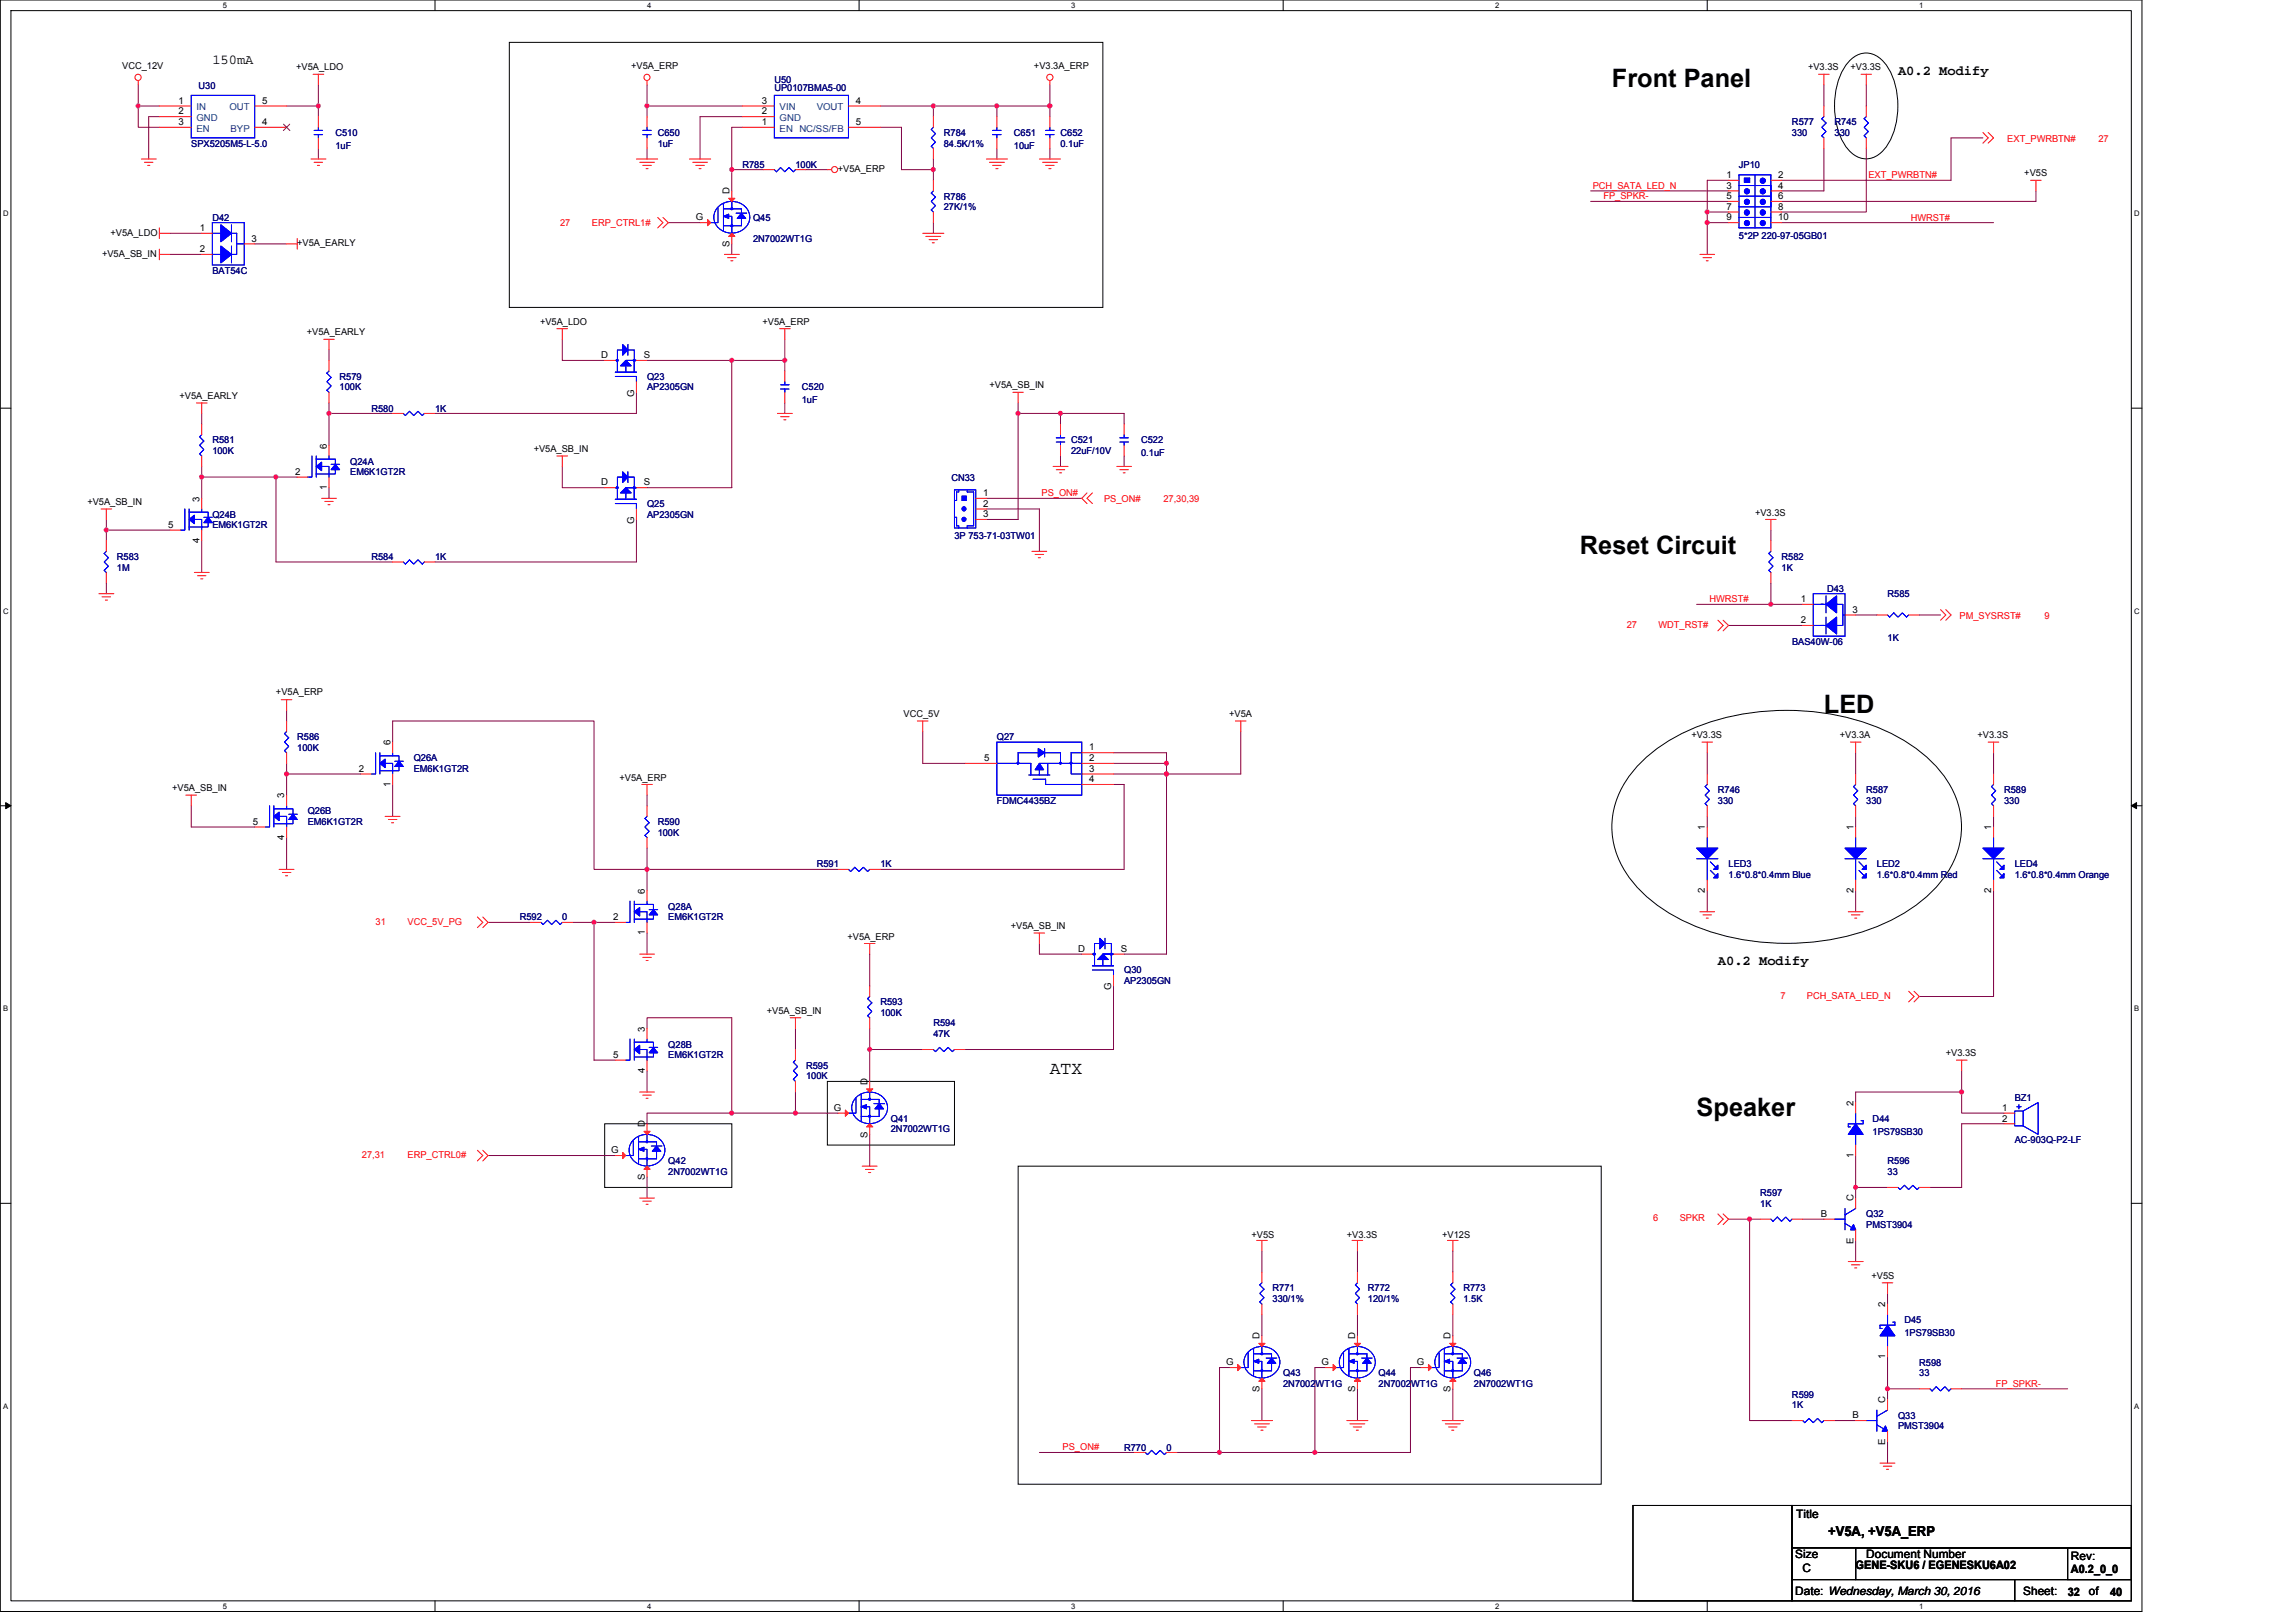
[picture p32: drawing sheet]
<svg xmlns="http://www.w3.org/2000/svg" width="297mm" height="210mm" viewBox="0 0 297 210" stroke-linecap="round" stroke-linejoin="round" font-family="sans-serif">
<defs><g id="words">
<g font-size="3.3">
<text x="208.5" y="11.3">Front Panel</text>
<text x="204.4" y="71.6">Reset Circuit</text>
<text x="236" y="92.2">LED</text>
<text x="219.5" y="144.3">Speaker</text>
</g>
<text font-size="2.3" x="135.8" y="139">ATX</text>
<g font-size="1.8">
<text x="27.5" y="8.3">150mA</text>
<text x="245.6" y="9.7">A0.2 Modify</text>
<text x="222.2" y="124.9">A0.2 Modify</text>
<text x="236.5" y="198.8">+V5A, +V5A_ERP</text>
</g>
<g font-size="1.5">
<text x="232.4" y="196.4">Title</text>
<text x="232.3" y="201.6">Size</text>
<text x="233.2" y="203.4">C</text>
<text x="240.1" y="203">GENE-SKU6 / EGENESKU6A02</text>
<text x="241.4" y="201.6">Document Number</text>
<text x="267.9" y="201.9">Rev:</text>
<text x="267.9" y="203.6">A0.2_0_0</text>
<text x="232.3" y="206.4">Date: Wednesday, March 30, 2016</text>
<text x="261.7" y="206.4">Sheet:</text>
<text x="267.5" y="206.4">32</text>
<text x="270.3" y="206.4">of</text>
<text x="273" y="206.4">40</text>
</g>
<g font-size="1.2">
<text x="15.8" y="9">VCC_12V</text>
<text x="38.3" y="9.1">+V5A_LDO</text>
<text x="81.7" y="9">+V5A_ERP</text>
<text x="133.8" y="9">+V3.3A_ERP</text>
<text x="233.9" y="9.1">+V3.3S</text>
<text x="239.4" y="9.1">+V3.3S</text>
<text x="23.1" y="13.4">1</text>
<text x="23.1" y="14.8">2</text>
<text x="23.1" y="16.2">3</text>
<text x="33.9" y="16.2">4</text>
<text x="33.9" y="13.4">5</text>
<text x="98.5" y="16.2">1</text>
<text x="98.5" y="14.8">2</text>
<text x="98.5" y="13.4">3</text>
<text x="110.7" y="16.2">5</text>
<text x="110.7" y="13.4">4</text>
<text x="108.4" y="22.2">+V5A_ERP</text>
<text x="223.3" y="23">1</text>
<text x="230.1" y="23">2</text>
<text x="261.9" y="22.8">+V5S</text>
<text x="25.8" y="29.9">1</text>
<text x="90" y="28.5">G</text>
<text x="94.4" y="25.1" transform="rotate(-90 94.4 25.1)">D</text>
<text x="223.3" y="24.4">3</text>
<text x="223.3" y="25.8">5</text>
<text x="223.3" y="27.1">7</text>
<text x="223.3" y="28.5">9</text>
<text x="230.1" y="24.4">4</text>
<text x="230.1" y="25.8">6</text>
<text x="230.1" y="27.1">8</text>
<text x="230.1" y="28.5">10</text>
<text x="13.2" y="33.2">+V5A_SB_IN</text>
<text x="14.3" y="30.5">+V5A_LDO</text>
<text x="25.8" y="32.6">2</text>
<text x="32.6" y="31.3">3</text>
<text x="38.5" y="31.9">+V5A_EARLY</text>
<text x="94.4" y="32" transform="rotate(-90 94.4 32)">S</text>
<text x="69.9" y="42">+V5A_LDO</text>
<text x="98.7" y="42">+V5A_ERP</text>
<text x="39.7" y="43.4">+V5A_EARLY</text>
<text x="77.8" y="46.3">D</text>
<text x="83.3" y="46.3">S</text>
<text x="23.2" y="51.6">+V5A_EARLY</text>
<text x="82" y="51.3" transform="rotate(-90 82 51.3)">G</text>
<text x="128" y="50.2">+V5A_SB_IN</text>
<text x="42.3" y="58" transform="rotate(-90 42.3 58)">6</text>
<text x="69" y="58.5">+V5A_SB_IN</text>
<text x="11.3" y="65.3">+V5A_SB_IN</text>
<text x="25.8" y="64.9" transform="rotate(-90 25.8 64.9)">3</text>
<text x="38.2" y="61.4">2</text>
<text x="42.3" y="63.4" transform="rotate(-90 42.3 63.4)">1</text>
<text x="77.8" y="62.8">D</text>
<text x="83.3" y="62.8">S</text>
<text x="127.2" y="64.2">1</text>
<text x="127.2" y="65.6">2</text>
<text x="21.7" y="68.3">5</text>
<text x="25.8" y="70.2" transform="rotate(-90 25.8 70.2)">4</text>
<text x="82" y="67.8" transform="rotate(-90 82 67.8)">G</text>
<text x="127.2" y="66.9">3</text>
<text x="227.1" y="66.7">+V3.3S</text>
<text x="233" y="77.9">1</text>
<text x="233" y="80.6">2</text>
<text x="239.6" y="79.3">3</text>
<text x="35.7" y="89.9">+V5A_ERP</text>
<text x="116.9" y="92.8">VCC_5V</text>
<text x="159" y="92.8">+V5A</text>
<text x="218.8" y="95.5">+V3.3S</text>
<text x="238" y="95.5">+V3.3A</text>
<text x="255.8" y="95.5">+V3.3S</text>
<text x="46.4" y="99.8">2</text>
<text x="50.5" y="101.8" transform="rotate(-90 50.5 101.8)">1</text>
<text x="50.5" y="96.4" transform="rotate(-90 50.5 96.4)">6</text>
<text x="80.2" y="101">+V5A_ERP</text>
<text x="127.3" y="98.5">5</text>
<text x="140.9" y="97.1">1</text>
<text x="140.9" y="98.5">2</text>
<text x="140.9" y="99.8">3</text>
<text x="140.9" y="101.2">4</text>
<text x="22.3" y="102.3">+V5A_SB_IN</text>
<text x="32.7" y="106.7">5</text>
<text x="36.8" y="103.3" transform="rotate(-90 36.8 103.3)">3</text>
<text x="220.6" y="107.4" transform="rotate(-90 220.6 107.4)">1</text>
<text x="239.8" y="107.4" transform="rotate(-90 239.8 107.4)">1</text>
<text x="257.6" y="107.4" transform="rotate(-90 257.6 107.4)">1</text>
<text x="36.8" y="108.6" transform="rotate(-90 36.8 108.6)">4</text>
<text x="79.3" y="119">2</text>
<text x="83.4" y="115.6" transform="rotate(-90 83.4 115.6)">6</text>
<text x="220.6" y="115.5" transform="rotate(-90 220.6 115.5)">2</text>
<text x="239.8" y="115.5" transform="rotate(-90 239.8 115.5)">2</text>
<text x="257.6" y="115.5" transform="rotate(-90 257.6 115.5)">2</text>
<text x="83.4" y="121" transform="rotate(-90 83.4 121)">1</text>
<text x="109.6" y="121.6">+V5A_ERP</text>
<text x="130.8" y="120.2">+V5A_SB_IN</text>
<text x="139.5" y="123.1">D</text>
<text x="145" y="123.1">S</text>
<text x="99.2" y="131.1">+V5A_SB_IN</text>
<text x="143.8" y="128.1" transform="rotate(-90 143.8 128.1)">G</text>
<text x="79.3" y="136.9">5</text>
<text x="83.4" y="133.5" transform="rotate(-90 83.4 133.5)">3</text>
<text x="251.7" y="136.6">+V3.3S</text>
<text x="83.4" y="138.8" transform="rotate(-90 83.4 138.8)">4</text>
<text x="107.9" y="143.7">G</text>
<text x="112.2" y="140.3" transform="rotate(-90 112.2 140.3)">D</text>
<text x="239.8" y="143.1" transform="rotate(-90 239.8 143.1)">2</text>
<text x="259" y="143.7">1</text>
<text x="79.1" y="149.2">G</text>
<text x="83.4" y="145.8" transform="rotate(-90 83.4 145.8)">D</text>
<text x="112.2" y="147.2" transform="rotate(-90 112.2 147.2)">S</text>
<text x="239.8" y="149.8" transform="rotate(-90 239.8 149.8)">1</text>
<text x="259" y="145.1">2</text>
<text x="83.4" y="152.7" transform="rotate(-90 83.4 152.7)">S</text>
<text x="239.8" y="155.4" transform="rotate(-90 239.8 155.4)">C</text>
<text x="161.9" y="160.2">+V5S</text>
<text x="174.2" y="160.2">+V3.3S</text>
<text x="186.6" y="160.2">+V12S</text>
<text x="235.6" y="157.4">B</text>
<text x="239.8" y="160.9" transform="rotate(-90 239.8 160.9)">E</text>
<text x="242.1" y="165.4">+V5S</text>
<text x="163" y="173.2" transform="rotate(-90 163 173.2)">D</text>
<text x="175.3" y="173.2" transform="rotate(-90 175.3 173.2)">D</text>
<text x="187.7" y="173.2" transform="rotate(-90 187.7 173.2)">D</text>
<text x="243.9" y="169.1" transform="rotate(-90 243.9 169.1)">2</text>
<text x="158.6" y="176.6">G</text>
<text x="171" y="176.6">G</text>
<text x="183.3" y="176.6">G</text>
<text x="243.9" y="175.9" transform="rotate(-90 243.9 175.9)">1</text>
<text x="163" y="180.1" transform="rotate(-90 163 180.1)">S</text>
<text x="175.3" y="180.1" transform="rotate(-90 175.3 180.1)">S</text>
<text x="187.7" y="180.1" transform="rotate(-90 187.7 180.1)">S</text>
<text x="239.7" y="183.5">B</text>
<text x="243.9" y="181.5" transform="rotate(-90 243.9 181.5)">C</text>
<text x="243.9" y="186.9" transform="rotate(-90 243.9 186.9)">E</text>
</g>
<g font-size="1.2" fill="#000080">
<text x="25.7" y="11.6">U30</text>
<text x="100.2" y="10.7">U50</text>
<text x="100.2" y="11.8">UP0107BMA5-00</text>
<text x="43.4" y="17.6">C510</text>
<text x="85.1" y="17.6">C650</text>
<text x="122.1" y="17.6">R784</text>
<text x="131.2" y="17.6">C651</text>
<text x="137.2" y="17.6">C652</text>
<text x="231.8" y="16.2">R577</text>
<text x="231.8" y="17.6">330</text>
<text x="237.3" y="16.2">R745</text>
<text x="237.3" y="17.6">330</text>
<text x="24.7" y="19">SPX5205M5-L-5.0</text>
<text x="43.4" y="19.2">1uF</text>
<text x="85.1" y="19">1uF</text>
<text x="96.1" y="21.7">R785</text>
<text x="102.9" y="21.7">100K</text>
<text x="122.1" y="19">84.5K/1%</text>
<text x="131.2" y="19.2">10uF</text>
<text x="137.2" y="19">0.1uF</text>
<text x="225" y="21.7">JP10</text>
<text x="27.5" y="28.6">D42</text>
<text x="97.4" y="28.6">Q45</text>
<text x="122.1" y="25.8">R786</text>
<text x="122.1" y="27.2">27K/1%</text>
<text x="27.5" y="35.4">BAT54C</text>
<text x="97.4" y="31.3">2N7002WT1G</text>
<text x="225" y="30.9">5*2P 220-97-05GB01</text>
<text x="43.9" y="49.1">R579</text>
<text x="43.9" y="50.5">100K</text>
<text x="48" y="53.3">R580</text>
<text x="56.3" y="53.3">1K</text>
<text x="83.7" y="49.1">Q23</text>
<text x="83.7" y="50.5">AP2305GN</text>
<text x="103.7" y="50.5">C520</text>
<text x="103.7" y="52.2">1uF</text>
<text x="27.5" y="57.4">R581</text>
<text x="27.5" y="58.7">100K</text>
<text x="138.6" y="57.4">C521</text>
<text x="138.6" y="58.7">22uF/10V</text>
<text x="147.6" y="57.4">C522</text>
<text x="147.6" y="59">0.1uF</text>
<text x="45.3" y="60.1">Q24A</text>
<text x="45.3" y="61.5">EM6K1GT2R</text>
<text x="83.7" y="65.6">Q25</text>
<text x="123.1" y="62.3">CN33</text>
<text x="27.5" y="67">Q24B</text>
<text x="27.5" y="68.3">EM6K1GT2R</text>
<text x="83.7" y="67">AP2305GN</text>
<text x="123.5" y="69.7">3P 753-71-03TW01</text>
<text x="15.1" y="72.5">R583</text>
<text x="15.1" y="73.8">1M</text>
<text x="48" y="72.5">R584</text>
<text x="56.3" y="72.5">1K</text>
<text x="230.5" y="72.5">R582</text>
<text x="230.5" y="73.8">1K</text>
<text x="236.4" y="76.6">D43</text>
<text x="244.2" y="77.3">R585</text>
<text x="231.8" y="83.4">BAS40W-06</text>
<text x="244.2" y="82.9">1K</text>
<text x="38.5" y="95.8">R586</text>
<text x="129" y="95.8">Q27</text>
<text x="38.5" y="97.1">100K</text>
<text x="53.5" y="98.5">Q26A</text>
<text x="53.5" y="99.9">EM6K1GT2R</text>
<text x="39.8" y="105.4">Q26B</text>
<text x="39.8" y="106.7">EM6K1GT2R</text>
<text x="85.1" y="106.7">R590</text>
<text x="129" y="104">FDMC4435BZ</text>
<text x="222.2" y="102.6">R746</text>
<text x="222.2" y="104">330</text>
<text x="241.4" y="102.6">R587</text>
<text x="241.4" y="104">330</text>
<text x="259.3" y="102.6">R589</text>
<text x="259.3" y="104">330</text>
<text x="85.1" y="108.1">100K</text>
<text x="105.7" y="112.2">R591</text>
<text x="113.9" y="112.2">1K</text>
<text x="223.6" y="112.2">LED3</text>
<text x="223.6" y="113.6">1.6*0.8*0.4mm Blue</text>
<text x="242.8" y="112.2">LED2</text>
<text x="242.8" y="113.6">1.6*0.8*0.4mm Red</text>
<text x="260.6" y="112.2">LED4</text>
<text x="260.6" y="113.6">1.6*0.8*0.4mm Orange</text>
<text x="67.2" y="119.1">R592</text>
<text x="72.7" y="119.1">0</text>
<text x="86.5" y="117.7">Q28A</text>
<text x="86.5" y="119.1">EM6K1GT2R</text>
<text x="145.4" y="125.9">Q30</text>
<text x="113.9" y="130">R593</text>
<text x="113.9" y="131.4">100K</text>
<text x="145.4" y="127.3">AP2305GN</text>
<text x="86.5" y="135.6">Q28B</text>
<text x="86.5" y="136.9">EM6K1GT2R</text>
<text x="120.8" y="132.8">R594</text>
<text x="120.8" y="134.2">47K</text>
<text x="104.3" y="138.3">R595</text>
<text x="104.3" y="139.7">100K</text>
<text x="260.6" y="142.4">BZ1</text>
<text x="115.2" y="145.1">Q41</text>
<text x="115.2" y="146.5">2N7002WT1G</text>
<text x="242.3" y="145.1">D44</text>
<text x="242.3" y="146.8">1PS79SB30</text>
<text x="260.6" y="147.9">AC-903Q-P2-LF</text>
<text x="86.5" y="150.6">Q42</text>
<text x="86.5" y="152">2N7002WT1G</text>
<text x="227.7" y="154.7">R597</text>
<text x="244.2" y="150.6">R596</text>
<text x="244.2" y="152">33</text>
<text x="227.7" y="156.1">1K</text>
<text x="241.4" y="157.5">Q32</text>
<text x="241.4" y="158.9">PMST3904</text>
<text x="164.6" y="167.1">R771</text>
<text x="177" y="167.1">R772</text>
<text x="189.3" y="167.1">R773</text>
<text x="164.6" y="168.5">330/1%</text>
<text x="177" y="168.5">120/1%</text>
<text x="189.3" y="168.5">1.5K</text>
<text x="246.4" y="171.2">D45</text>
<text x="246.4" y="172.8">1PS79SB30</text>
<text x="166" y="178.1">Q43</text>
<text x="166" y="179.4">2N7002WT1G</text>
<text x="178.3" y="178.1">Q44</text>
<text x="178.3" y="179.4">2N7002WT1G</text>
<text x="190.7" y="178.1">Q46</text>
<text x="190.7" y="179.4">2N7002WT1G</text>
<text x="248.3" y="176.7">R598</text>
<text x="248.3" y="178.1">33</text>
<text x="231.8" y="180.8">R599</text>
<text x="231.8" y="182.2">1K</text>
<text x="245.6" y="183.6">Q33</text>
<text x="245.6" y="184.9">PMST3904</text>
<text x="145.4" y="187.7">R770</text>
<text x="150.9" y="187.7">0</text>
</g>
<g font-size="1.2" fill="#004080">
<text x="25.4" y="14.3">IN</text>
<text x="25.4" y="15.7">GND</text>
<text x="25.4" y="17">EN</text>
<text x="29.7" y="14.3">OUT</text>
<text x="29.8" y="17">BYP</text>
<text x="100.9" y="17">EN NC/SS/FB</text>
<text x="100.9" y="15.7">GND</text>
<text x="100.9" y="14.3">VIN</text>
<text x="105.7" y="14.3">VOUT</text>
</g>
<g font-size="1.2" fill="#f00">
<text x="241.7" y="23.1">EXT_PWRBTN#</text>
<text x="259.7" y="18.4">EXT_PWRBTN#</text>
<text x="271.5" y="18.4">27</text>
<text x="72.5" y="29.3">27</text>
<text x="76.6" y="29.3">ERP_CTRL1#</text>
<text x="206.1" y="24.4">PCH_SATA_LED_N</text>
<text x="207.4" y="25.8">FP_SPKR-</text>
<text x="247.2" y="28.5">HWRST#</text>
<text x="134.7" y="64.2">PS_ON#</text>
<text x="142.8" y="64.9">PS_ON#</text>
<text x="150.5" y="64.9">27,30,39</text>
<text x="221.1" y="77.9">HWRST#</text>
<text x="210.5" y="81.2">27</text>
<text x="214.6" y="81.2">WDT_RST#</text>
<text x="253.5" y="80.1">PM_SYSRST#</text>
<text x="264.5" y="80.1">9</text>
<text x="48.6" y="119.6">31</text>
<text x="52.7" y="119.6">VCC_5V_PG</text>
<text x="230.3" y="129.2">7</text>
<text x="233.8" y="129.2">PCH_SATA_LED_N</text>
<text x="46.8" y="149.8">27,31</text>
<text x="52.7" y="149.8">ERP_CTRL0#</text>
<text x="213.9" y="158">6</text>
<text x="217.3" y="158">SPKR</text>
<text x="258.2" y="179.4">FP_SPKR-</text>
<text x="137.5" y="187.6">PS_ON#</text>
</g>
<g font-size="1">
<text x="28.8" y="1">5</text>
<text x="83.7" y="1">4</text>
<text x="138.6" y="1">3</text>
<text x="193.4" y="1">2</text>
<text x="248.3" y="1">1</text>
<text x=".4" y="28">D</text>
<text x="276.1" y="28">D</text>
<text x=".4" y="79.4">C</text>
<text x="276.1" y="79.4">C</text>
<text x=".4" y="130.9">B</text>
<text x="276.1" y="130.9">B</text>
<text x=".4" y="182.3">A</text>
<text x="276.1" y="182.3">A</text>
<text x="28.8" y="208.2">5</text>
<text x="83.7" y="208.2">4</text>
<text x="138.6" y="208.2">3</text>
<text x="193.4" y="208.2">2</text>
<text x="248.3" y="208.2">1</text>
</g>
</g></defs>
<path d="M0 0h277.1v208.5h-277.1zM1.4 1.4h274.3v205.7h-274.3z" fill="none" stroke="#000" stroke-width=".13"/>
<g fill="#fff">
<path d="M28.8 .1h.6v1.1h-.6z"/>
<path d="M28.8 207.3h.6v1.1h-.6z"/>
</g>
<path d="M56.3 0v1.4M56.3 207.1v1.4" fill="none" stroke="#000" stroke-width=".13"/>
<g fill="#fff">
<path d="M83.7 .1h.6v1.1h-.6z"/>
<path d="M83.7 207.3h.6v1.1h-.6z"/>
</g>
<path d="M111.1 0v1.4M111.1 207.1v1.4" fill="none" stroke="#000" stroke-width=".13"/>
<g fill="#fff">
<path d="M138.6 .1h.5v1.1h-.5z"/>
<path d="M138.6 207.3h.5v1.1h-.5z"/>
</g>
<path d="M166 0v1.4M166 207.1v1.4" fill="none" stroke="#000" stroke-width=".13"/>
<g fill="#fff">
<path d="M193.4 .1h.6v1.1h-.6z"/>
<path d="M193.4 207.3h.6v1.1h-.6z"/>
</g>
<path d="M220.9 0v1.4M220.9 207.1v1.4" fill="none" stroke="#000" stroke-width=".13"/>
<g fill="#fff">
<path d="M248.3 .1h.6v1.1h-.6z"/>
<path d="M248.3 207.3h.6v1.1h-.6z"/>
<path d="M.4 27.1h.7v1.1h-.7z"/>
<path d="M276.1 27.1h.7v1.1h-.7z"/>
<path d="M.4 78.5h.7v1.1h-.7z"/>
<path d="M276.1 78.5h.7v1.1h-.7z"/>
</g>
<path d="M0 52.8h1.4M275.7 52.8h1.4" fill="none" stroke="#000" stroke-width=".13"/>
<g fill="#fff">
<path d="M.4 130h.7v1.1h-.7z"/>
<path d="M276.1 130h.7v1.1h-.7z"/>
</g>
<path d="M0 104.2h1.4M275.7 104.2h1.4" fill="none" stroke="#000" stroke-width=".13"/>
<path d="M.7 103.8l.7 .4-.7 .4zM275.7 104.2l.7-.4v.8z" fill="#000" stroke="#000" stroke-width=".13"/>
<g fill="#fff">
<path d="M.4 181.4h.7v1.1h-.7z"/>
<path d="M276.1 181.4h.7v1.1h-.7z"/>
</g>
<g fill="none" stroke="#000" stroke-width=".13">
<path d="M65.9 5.5h76.8v34.3h-76.8zM239.5 7.6a2.81 2.81 0 0 1 4.3 .6 9.9 9.9 0 0 1 1.3 8.6 5 5 0 0 1-3 3.7 3.2 3.2 0 0 1-3.6-2 10.4 10.4 0 0 1 0-9.6zM212.7 98.3a25.3 25.3 0 0 1 14.4-6.2 31.2 31.2 0 0 1 18.6 3.3 16.3 16.3 0 0 1 7.3 7.6 10.8 10.8 0 0 1-2.3 11.6 22.8 22.8 0 0 1-11.7 6.5 31.8 31.8 0 0 1-22.4-2.6 16.3 16.3 0 0 1-7.3-7.5 10.8 10.8 0 0 1 2.3-11.6zM107 139.9h16.5v8.2h-16.5zM0 155.7h1.4M78.2 145.4h16.5v8.2h-16.5zM131.7 150.9h75.5v41.1h-75.5zM275.7 155.7h1.4M211.3 194.8h20.5v12.3h-20.5zM231.8 194.8h43.9v5.5h-43.9zM231.8 200.3h8.3v4.1h-8.3zM231.8 204.4h28.8v2.7h-28.8z"/>
<path d="M240.1 200.3h35.6v4.1h-35.6zM260.6 204.4h15.1v2.7h-15.1zM267.5 200.3h8.2v4.1h-8.2z"/>
</g>
<g fill="none" stroke="#800040" stroke-width=".13">
<path d="M17.9 13.7v2.8h2.7M17.9 13.7h2.7M17.9 11v2.7M20.6 15.1h-1.4v5.5M37.1 13.7h4.1M41.2 11v2.7M41.2 13.7v1.4M41.2 19.2v1.4M83.7 13.7h12.4M83.7 19.2v1.4M83.7 11v4.1M96.1 15.1h-5.5v5.5"/>
<path d="M96.1 16.5h-1.4v5.4M113.9 16.5h2.7v5.4h4.2M113.9 13.7h6.9M120.8 13.7h8.2M120.8 13.7v1.4M129 19.2v1.4M129 13.7h6.8M129 13.7v1.4M135.8 19.2v1.4M135.8 11v4.1M236 19.2v5.5h-5.5M236 11v2.7"/>
<path d="M241.4 19.2v8.2h-10.9M241.4 11v2.7M256.5 17.8h-4.1v5.5h-21.9M22 30.2h4.1M22 32.9h4.1M33 31.6h4.1M86.5 28.8h4.1M94.7 21.9v2.8M94.7 31.6v1.3M94.7 21.9h4.1M104.3 21.9h2.7M120.8 20.6v1.3"/>
<path d="M120.8 28.8v1.4M120.8 21.9v1.4M205.8 24.7h17.8M205.8 26.1h17.8M220.9 28.8v4.1M220.9 27.4h2.7M220.9 28.8h2.7M220.9 27.4v1.4M223.6 23.3h-2.7v4.1M230.5 28.8h27.4M263.4 24.7v1.4h-32.9M26.1 53.5v1.4"/>
<path d="M42.6 53.5h8.2M42.6 52.1v1.4M42.6 45.3v1.3M42.6 53.5v4.1M72.7 43.9v2.7h5.5M82.3 50.8v2.7h-26M83.7 46.6h11M94.7 46.6h6.8M94.7 46.6v16.5h-11M101.5 43.9v2.7M101.5 46.6v1.4M101.5 52.1v1.4"/>
<path d="M131.7 53.5v13.7h-4.1M131.7 52.1v1.4h5.5M137.2 53.5v1.4M137.2 53.5h8.2v1.4M137.2 59v1.3M145.4 59v1.3M13.8 68.6v1.4M13.8 67.2v1.4M13.8 75.4v1.4M13.8 68.6h8.2M26.1 61.7h9.6v11h15.1M26.1 70v4.1"/>
<path d="M26.1 61.7v2.8M26.1 60.3v1.4M35.7 61.7h2.8M42.6 63.1v1.4M72.7 60.3v2.8h5.5M82.3 67.2v5.5h-26M127.6 65.8h6.9v5.5M127.6 64.5h12.4M219.5 78.2h9.6M229.1 78.2h4.1M229.1 68.6v1.4M229.1 75.4v2.8"/>
<path d="M240.1 79.6h2.7M248.3 79.6h2.8M37.1 91.9v1.4M37.1 98.8v1.3M50.8 96v-2.7h26.1v19.2h6.8M119.4 94.6v4.2h5.5M144.1 98.8h6.8M144.1 97.4h6.8v1.4M150.9 98.8v1.3M160.5 94.6v5.5h-9.6M220.9 97.4v2.7M223.6 80.9h9.6"/>
<path d="M240.1 97.4v2.7M257.9 97.4v2.7M24.7 104.2v2.8h8.3M37.1 100.1h9.6M37.1 108.4v4.1M37.1 100.1v2.8M50.8 101.5v4.1M63.1 119.3h5.5M74.1 119.3h2.8M76.9 119.3v17.9h2.7M76.9 119.3h2.7M83.7 109.7v2.8"/>
<path d="M83.7 102.9v1.3M83.7 112.5v2.7M83.7 112.5h24.7M144.1 101.5h1.3v11h-31.5M144.1 100.1h6.8M150.9 100.1v23.3h-5.5M220.9 115.2v2.8M220.9 105.6v1.4M240.1 115.2v2.8M240.1 105.6v1.4M257.9 115.2v13.7h-9.6M257.9 105.6v1.4"/>
<path d="M83.7 120.7v2.7M83.7 138.5v2.8M83.7 133.1v-1.4h11v12.3M102.9 133.1v2.7M112.5 133.1v2.7M112.5 135.8h6.9M112.5 123.4v4.2M112.5 135.8v4.1M134.5 122.1v1.3h5.5M144.1 127.6v8.2h-19.2M253.8 138.5v2.8M63.1 149.5h16.5"/>
<path d="M83.7 152.3v2.7M94.7 144h8.2M94.7 144h-11v1.4M102.9 141.3v2.7M102.9 144h5.5M112.5 146.8v4.1M223.6 157.7h2.8M227.7 157.7h-1.3v26.1h5.4M233.2 157.7h2.8M240.1 149.5v4.1M240.1 153.6v1.4M240.1 153.6h4.1"/>
<path d="M253.8 141.3h-13.7v1.3M253.8 141.3v2.7h5.5M259.3 145.4h-5.5v8.2h-4.1M159.1 176.9h-1.3v11M163.3 161.9v2.7M163.3 179.7v4.1M163.3 170.1v2.7M171.5 176.9h-1.4v11M175.6 161.9v2.7M175.6 170.1v2.7M175.6 179.7v4.1M183.8 176.9h-1.3v11h-12.4"/>
<path d="M188 161.9v2.7M188 179.7v4.1M188 170.1v2.7M240.1 160.5v2.7M244.2 167.3v1.4M244.2 179.7v1.4M244.2 175.6v4.1M244.2 179.7h4.1M253.8 179.7h13.7M134.5 187.9h12.3M152.3 187.9h5.5M157.8 187.9h12.3"/>
<path d="M237.3 183.8h2.8M244.2 186.5v2.8"/>
</g>
<g fill="#f0f" stroke="#f0f" stroke-width=".13">
<circle cx="17.9" cy="13.7" r=".27"/>
<circle cx="41.2" cy="13.7" r=".27"/>
<circle cx="131.7" cy="53.5" r=".27"/>
<circle cx="137.2" cy="53.5" r=".27"/>
<circle cx="13.7" cy="68.6" r=".27"/>
<circle cx="35.7" cy="61.7" r=".27"/>
<circle cx="42.5" cy="53.5" r=".27"/>
<circle cx="94.7" cy="46.6" r=".27"/>
<circle cx="101.5" cy="46.6" r=".27"/>
<circle cx="26.1" cy="61.7" r=".27"/>
<circle cx="112.5" cy="135.8" r=".27"/>
<circle cx="83.7" cy="112.5" r=".27"/>
<circle cx="150.9" cy="100.1" r=".27"/>
<circle cx="102.9" cy="144" r=".27"/>
<circle cx="150.9" cy="98.8" r=".27"/>
<circle cx="220.9" cy="28.8" r=".27"/>
<circle cx="220.9" cy="27.4" r=".27"/>
<circle cx="229.1" cy="78.2" r=".27"/>
<circle cx="253.8" cy="141.3" r=".27"/>
<circle cx="240.1" cy="153.6" r=".27"/>
<circle cx="244.2" cy="179.7" r=".27"/>
<circle cx="226.3" cy="157.7" r=".27"/>
<circle cx="37.1" cy="100.1" r=".27"/>
<circle cx="94.7" cy="144" r=".27"/>
<circle cx="76.8" cy="119.3" r=".27"/>
<circle cx="170.1" cy="187.9" r=".27"/>
<circle cx="157.8" cy="187.9" r=".27"/>
<circle cx="135.8" cy="13.7" r=".27"/>
<circle cx="129" cy="13.7" r=".27"/>
<circle cx="120.7" cy="21.9" r=".27"/>
<circle cx="83.7" cy="13.7" r=".27"/>
<circle cx="120.7" cy="13.7" r=".27"/>
<circle cx="94.7" cy="21.9" r=".27"/>
</g>
<g fill="none" stroke="#f00" stroke-width=".13">
<path d="M17.9 10.4v.6M20.6 13.7h4.1M20.6 15.1h4.1M20.6 16.5h4.1M33 13.7h4.1M33 16.5h4.1M40.5 9.6h1.4M41.2 17.8v1.4M41.2 15.1v1.4M41.2 9.6v1.4M83.7 10.4v.6M83.7 17.8v1.4"/>
<path d="M83.7 15.1v1.4M96.1 16.5h4.1M96.1 15.1h4.1M96.1 13.7h4.1M109.8 13.7h4.1M109.8 16.5h4.1M120.8 19.2v1.4M120.8 15.1v1.4M129 15.1v1.4M129 17.8v1.4M135.8 17.8v1.4M135.8 15.1v1.4"/>
<path d="M135.8 10.4v.6M235.3 9.6h1.3M236 9.6v1.4M236 17.8v1.4M236 13.7v1.4M240.8 9.6h1.3M241.4 9.6v1.4M241.4 17.8v1.4M241.4 13.7v1.4M256.5 17.1l.7 .7-.7 .7M257.2 17.1l.7 .7-.7 .7M18.3 20.6h1.9"/>
<path d="M18.7 21h1.1M19.1 21.4h.3M20.6 30.2h1.4M20.6 29.5v1.4M20.6 32.9h1.4M20.6 32.2v1.4M26.1 30.2h1.4M26.1 32.9h1.4M31.6 31.6h1.4M37.1 31.6h1.4M38.5 30.9v1.3M40.2 20.6h2"/>
<path d="M40.6 21h1.1M41.1 21.4h.2M82.3 20.6h2.8M82.8 21h1.9M83.2 21.4h1.1M83.6 21.8h.2M85.1 28.1l.7 .7-.7 .7M85.8 28.1l.7 .7-.7 .7M89.2 20.6h2.7M89.6 21h1.9M90 21.4h1.1M90.4 21.8h.3"/>
<path d="M90.6 28.8h1.3M93.7 32.9h1.9M94.1 33.3h1.1M94.5 33.7h.3M94.7 24.7v1.4M94.7 30.2v1.4M98.8 21.9h1.4M102.9 21.9h1.4M107 21.9h.6M119.4 30.2h2.7M119.8 30.6h1.9M120.2 31h1.1"/>
<path d="M120.6 31.4h.3M120.8 27.4v1.4M120.8 23.3v1.4M127.6 20.6h2.7M128 21h1.9M128.4 21.4h1.1M128.8 21.8h.3M134.5 20.6h2.7M134.9 21h1.9M135.3 21.4h1.1M135.7 21.8h.3M219.9 32.9h1.9"/>
<path d="M220.3 33.3h1.1M220.7 33.7h.3M223.6 23.3h1.4M223.6 24.7h1.4M223.6 26.1h1.4M223.6 27.4h1.4M223.6 28.8h1.4M229.1 23.3h1.4M229.1 24.7h1.4M229.1 26.1h1.4M229.1 27.4h1.4M229.1 28.8h1.4"/>
<path d="M262.7 23.3h1.4M263.4 23.3v1.4M25.4 52.1h1.4M26.1 52.1v1.4M26.1 59v1.3M26.1 54.9v1.3M41.9 43.9h1.3M42.6 43.9v1.4M42.6 50.8v1.3M42.6 46.6v1.4M42.6 57.6v1.4M50.8 53.5h1.4"/>
<path d="M54.9 53.5h1.4M72 42.5h1.4M72 59h1.4M72.7 42.5v1.4M72.7 59v1.3M78.2 46.6h1.4M82.3 49.4v1.4M82.3 46.6h1.4M100.6 53.5h1.9M100.9 42.5h1.3M101 53.9h1.1M101.4 54.3h.3"/>
<path d="M101.5 42.5v1.4M101.5 50.8v1.3M101.5 48v1.4M131 50.8h1.4M131.7 50.8v1.3M137.2 57.6v1.4M137.2 54.9v1.3M145.4 57.6v1.4M145.4 54.9v1.3M12.8 76.8h1.9M13.1 65.8h1.4M13.2 77.2h1.1"/>
<path d="M13.6 77.6h.3M13.8 65.8v1.4M13.8 74.1v1.3M13.8 70v1.3M22 68.6h1.4M25.1 74.1h2M25.5 74.5h1.1M26 74.9h.2M26.1 64.5v1.3M26.1 68.6v1.4M38.5 61.7h1.3M41.6 64.5h1.9"/>
<path d="M42 64.9h1.1M42.4 65.3h.3M42.6 61.7v1.4M50.8 72.7h1.4M54.9 72.7h1.4M78.2 63.1h1.4M82.3 65.8v1.4M82.3 63.1h1.4M126.2 64.5h1.4M126.2 65.8h1.4M126.2 67.2h1.4M133.5 71.3h1.9"/>
<path d="M133.9 71.7h1.1M134.3 72.2h.3M136.2 60.3h2M136.6 60.8h1.1M137.1 61.2h.2M140.6 63.8l-.6 .7 .6 .7M141.3 63.8l-.7 .7 .7 .7M144.5 60.3h1.9M144.9 60.8h1.1M145.3 61.2h.3M228.4 67.2h1.4M229.1 67.2v1.4"/>
<path d="M229.1 74.1v1.3M229.1 70v1.3M233.2 78.2h1.4M238.7 79.6h1.4M242.8 79.6h1.4M246.9 79.6h1.4M251.1 78.9l.6 .7-.6 .6M251.7 78.9l.7 .7-.7 .6M36.4 90.5h1.4M37.1 90.5v1.4M37.1 97.4v1.4M37.1 93.3v1.3"/>
<path d="M50.8 96v1.4M118.7 93.3h1.4M119.4 93.3v1.3M124.9 98.8h4.1M140 97.4h4.1M140 98.8h4.1M159.8 93.3h1.4M160.5 93.3v1.3M220.2 96h1.3M220.9 96v1.4M222.2 80.2l.7 .7-.7 .7M222.9 80.2l.7 .7-.7 .7"/>
<path d="M233.2 80.9h1.4M239.4 96h1.4M240.1 96v1.4M257.2 96h1.4M257.9 96v1.4M24 102.9h1.4M24.7 102.9v1.3M33 107h1.3M36.1 112.5h1.9M36.5 112.9h1.1M36.9 113.3h.3M37.1 102.9v1.3"/>
<path d="M37.1 107v1.4M46.7 100.1h1.3M49.8 105.6h1.9M50.2 106h1.1M50.6 106.4h.3M50.8 100.1v1.4M61.8 118.6l.7 .7-.7 .7M62.5 118.6l.6 .7-.6 .7M68.6 119.3h1.4M72.7 119.3h1.4M79.6 119.3h1.4M83 101.5h1.4"/>
<path d="M83.7 101.5v1.4M83.7 115.2v1.4M83.7 119.3v1.4M83.7 108.4v1.3M83.7 104.2v1.4M108.4 112.5h1.4M112.5 112.5h1.4M140 100.1h4.1M140 101.5h4.1M219.9 118h1.9M220.3 118.4h1.1M220.7 118.8h.3"/>
<path d="M220.9 104.2v1.4M220.9 100.1v1.4M220.9 107v1.4M220.9 113.9v1.3M239.1 118h1.9M239.5 118.4h1.1M239.9 118.8h.3M240.1 104.2v1.4M240.1 100.1v1.4M240.1 107v1.4M240.1 113.9v1.3M257.9 107v1.4"/>
<path d="M257.9 113.9v1.3M257.9 104.2v1.4M257.9 100.1v1.4M79.6 137.2h1.4M82.8 123.4h1.9M83.2 123.9h1.1M83.6 124.3h.2M83.7 133.1v1.3M83.7 137.2v1.3M102.2 131.7h1.4M102.9 131.7v1.4M102.9 139.9v1.4"/>
<path d="M102.9 135.8v1.4M111.8 122.1h1.4M112.5 122.1v1.3M112.5 139.9v1.4M112.5 131.7v1.4M112.5 127.6v1.3M119.4 135.8h1.4M123.5 135.8h1.4M133.8 120.7h1.3M134.5 120.7v1.4M140 123.4h1.3M144.1 126.2v1.4"/>
<path d="M144.1 123.4h1.3M246.9 128.2l.7 .7-.7 .7M247.6 128.2l.7 .7-.7 .7M253.1 137.2h1.4M253.8 137.2v1.3M61.8 148.8l.7 .7-.7 .7M62.5 148.8l.6 .7-.6 .7M79.6 149.5h1.4M82.8 141.3h1.9M82.8 155h1.9M83.2 141.7h1.1M83.2 155.4h1.1"/>
<path d="M83.6 142.1h.2M83.6 155.8h.2M83.7 145.4v1.4M83.7 150.9v1.4M108.4 144h1.4M111.5 150.9h2M112 151.3h1.1M112.4 151.7h.2M112.5 145.4v1.4M222.2 157.1l.7 .6-.7 .7M222.9 157.1l.7 .6-.7 .7M227.7 157.7h1.4"/>
<path d="M231.8 157.7h1.4M236 157.7h1.3M240.1 159.1v1.4M240.1 155v1.4M240.1 148.1v1.4M240.1 142.6v1.4M244.2 153.6h1.4M248.3 153.6h1.4M259.3 144h1.3M259.3 145.4h1.3M159.1 176.9h1.4M162.6 160.5h1.4"/>
<path d="M163.3 160.5v1.4M163.3 168.7v1.4M163.3 164.6v1.4M163.3 172.8v1.4M163.3 178.3v1.4M171.5 176.9h1.4M174.9 160.5h1.4M175.6 172.8v1.4M175.6 178.3v1.4M175.6 168.7v1.4M175.6 164.6v1.4M175.6 160.5v1.4"/>
<path d="M183.8 176.9h1.4M187.3 160.5h1.3M188 160.5v1.4M188 172.8v1.4M188 178.3v1.4M188 168.7v1.4M188 164.6v1.4M239.1 163.2h1.9M239.5 163.6h1.1M239.9 164h.3M243.5 166h1.4M244.2 166v1.3"/>
<path d="M244.2 174.2v1.4M244.2 168.7v1.4M248.3 179.7h1.4M252.4 179.7h1.4M146.8 187.9h1.4M150.9 187.9h1.4M161.9 183.8h2.7M162.3 184.2h1.9M162.7 184.6h1.1M163.1 185h.3M174.2 183.8h2.8M174.6 184.2h2"/>
<path d="M175.1 184.6h1.1M175.5 185h.2M186.6 183.8h2.7M187 184.2h1.9M187.4 184.6h1.1M187.8 185h.3M231.8 183.8h1.4M236 183.8h1.3M240.1 183.8h1.3M243.2 189.3h1.9M243.6 189.7h1.1M244 190.1h.3"/>
<path d="M244.2 185.2v1.3M244.2 181.1v1.3"/>
<circle cx="17.9" cy="10" r=".4"/>
<circle cx="83.7" cy="10" r=".4"/>
<circle cx="135.8" cy="10" r=".4"/>
<circle cx="108" cy="21.9" r=".39"/>
</g>
<g fill="none" stroke="#00f" stroke-width=".13">
<path d="M24.7 12.3h8.3v5.5h-8.3zM40.6 16.9h1.1M40.6 17.4h1.1M41.2 16.5v.4M41.2 17.4v.4M83.2 16.9h1.1M83.2 17.4h1.1M83.7 16.5v.4M83.7 17.4v.4M100.2 12.3h9.6v5.5h-9.6zM120.8 16.5l-.3 .2 .5 .6-.5 .5 .5 .6-.5 .5 .3 .3M128.4 17.4h1.1"/>
<path d="M128.4 16.9h1.1M129 17.4v.4M129 16.5v.4M135.3 16.9h1.1M135.3 17.4h1.1M135.8 16.5v.4M135.8 17.4v.4M236 15.1l-.3 .3 .5 .5-.5 .6 .5 .5-.5 .6 .3 .2M241.4 15.1l-.2 .3 .5 .5-.5 .6 .5 .5-.5 .6 .2 .2M27.5 28.8h4.1v5.5h-4.1zM27.5 30.2h1.3M27.5 32.9h1.3"/>
<path d="M29.8 30.2h.8v2.7h-.7M29.9 29.1v2.2M29.9 31.8v2.2M30.2 30.2h.1M30.6 31.6h1M92.9 26.9v1.9h-1M93 26.7a2.46 2.46 0 0 1 3.9 .9 2.21 2.21 0 0 1-2.8 2.5 1.98 1.98 0 0 1-1.7-1.4 1.98 1.98 0 0 1 .6-2zM93.6 26.3v3.6M93.6 27h2.3v.7M94.3 28h.4v2.2M94.7 26.1v.9M95.2 26.3h.1"/>
<path d="M95.2 27.6h1.4M95.9 28.3v.9h-2.3M100.2 21.9l.3 .3 .5-.5 .5 .5 .6-.5 .5 .5 .3-.3M120.8 24.7l-.3 .3 .5 .5-.5 .6 .5 .5-.5 .6 .3 .2M225 25.4h4.1M225 28.1h4.1M227.1 22.6h-2.1v6.9h4.1v-5.5h-4.1M227.1 22.6h2v4.2h-4.1M227.1 22.6v6.9M26.1 56.2l-.3 .3 .6 .6-.6 .5 .6 .6-.6 .5 .3 .3M40.4 59v2.7h-.6M40.9 59v2.7"/>
<path d="M40.9 59.4h1.7M42.6 59v.4M42.6 59.4h.8v.7M42.6 48l-.3 .3 .5 .5-.5 .6 .5 .5-.5 .6 .3 .3M52.2 53.5l.2 .3 .6-.6 .5 .6 .6-.6 .5 .6 .3-.3M79.6 48.7h2.7v.7M79.6 48.2h2.7M79.9 48v-1.4h-.3h.3v1.6M80.6 45.3h-.7v1.3M81 46.6h1.3M81 47.3v.9M81.2 45.3h.9v2.9"/>
<path d="M81.2 44.6v1.4M82.1 46.8v1.2M101 49.8h1.1M101 50.3h1.1M101.5 49.4v.4M101.5 50.3v.5M136.6 56.6h1.1M136.6 57.2h1.1M137.2 56.2v.4M137.2 57.2v.4M144.9 56.6h1.1M144.9 57.2h1.1"/>
<path d="M145.4 56.2v.4M145.4 57.2v.4M13.8 71.3l-.3 .3 .5 .6-.5 .5 .5 .6-.5 .5 .3 .3M23.9 65.8v2.8h-.5M24.5 65.8v2.8M24.5 66.3h1.6M25.1 67.2h1v1.4M26.1 65.8v.5M26.1 66.3h.8v.6M26.4 66.9h1.1M26.9 67.6v.6h-2.4M41.6 60.3h1v1.4"/>
<path d="M42.8 60.1h1.1M43.4 60.8v.5h-2.5M52.2 72.7l.2 .3 .6-.6 .5 .6 .6-.6 .5 .6 .3-.3M79.6 65.2h2.7v.6M79.6 64.6h2.7M79.9 64.5v-1.4h-.3h.3v1.5M80.6 61.7h-.7v1.4M81 63.1h1.3M81 63.8v.8M81.2 61.7h.9v2.9M81.2 61v1.4M82.1 63.2v1.3"/>
<path d="M123.5 63.4h2.7v4.9h-2.7zM123.5 66.9h.3v1.1h.2v.3M124 63.4v.2h-.2v1.1h-.3M125.1 63.4v.2h.9v4.4h-.9v.3M229.1 71.3l-.3 .3 .6 .6-.6 .5 .6 .6-.6 .5 .3 .3M234.6 76.8h4.1v5.5h-4.1zM234.6 78.2h1.4M235.5 78.2h.9M236 78.2h.1M236.2 77.1v2.2M236.2 79.8v2.2M237.6 78.2h.8v2.7h-.8"/>
<path d="M238.4 79.6h.3M244.2 79.6l.3 .2 .5-.5 .6 .5 .5-.5 .6 .5 .2-.2M37.1 94.6l-.3 .3 .6 .6-.6 .5 .6 .6-.6 .5 .3 .3M48.6 97.4v2.7h-.6M49.1 97.4v2.7M49.1 97.8h1.7M49.8 98.8h1v1.3M50.8 97.4v.4M50.8 97.8h.8v.7M51.1 98.5h1.1M51.6 99.2v.5h-2.5M129 96h11v6.9h-11z"/>
<path d="M129 98.8h4.4v1.5M134.3 97.4h-2.6v1.4M134.5 99.3v1M134.5 98.8h4.1v1.3h1.4M135.1 97.4h2.1v1.4M135.1 96.8v1.1M135.5 98.8v1.5M140 97.4h-1.4v1.4h1.4M234.6 80.9h1.4M235.5 80.9h.7M34.9 104.2v2.8h-.6M35.4 104.2v2.8"/>
<path d="M35.4 104.6h1.7M36.1 105.6h1v1.4M37.1 104.2v.4M37.1 104.6h.8v.7M37.4 105.3h1.1M37.9 106v.6h-2.5M70 119.3l.3 .3 .5-.5 .6 .5 .5-.5 .6 .5 .2-.3M81.5 116.6v2.7h-.5M82.1 116.6v2.7M82.1 117h1.6M82.8 118h.9v1.3M83.7 116.6v.4"/>
<path d="M83.7 117h.8v.7M83.7 105.6l-.3 .3 .6 .5-.6 .6 .6 .5-.6 .6 .3 .3M84 117.7h1.1M84.5 118.4v.5h-2.4M109.8 112.5l.2 .3 .6-.6 .5 .6 .6-.6 .5 .6 .3-.3M133.1 100.3h2.7M133.6 100.8h1.7v.7h4.7M219.5 111.1h2.7M220.9 101.5l-.3 .3 .5 .5-.5 .6 .5 .5-.5 .6 .3 .2M220.9 108.4v1.3M220.9 111.1v2.8M221.3 111.5l.7 .7"/>
<path d="M221.3 112.6l.7 .7M238.7 111.1h2.7M240.1 101.5l-.3 .3 .5 .5-.5 .6 .5 .5-.5 .6 .3 .2M240.1 108.4v1.3M240.1 111.1v2.8M240.5 111.5l.7 .7M240.5 112.6l.7 .7M256.5 111.1h2.8M257.9 101.5l-.3 .3 .6 .5-.6 .6 .6 .5-.6 .6 .3 .2M257.9 108.4v1.3M257.9 111.1v2.8M258.3 111.5l.7 .7"/>
<path d="M258.3 112.6l.7 .7M81.5 134.4v2.8h-.5M82.1 134.4v2.8M82.1 134.8h1.6M82.8 135.8h.9v1.4M83.7 134.4v.4M83.7 134.8h.8v.7M84 135.5h1.1M84.5 136.2v.6h-2.4M102.9 137.2l-.3 .2 .6 .6-.6 .5 .6 .6-.6 .5 .3 .3M112.5 128.9l-.3 .3 .6 .6-.6 .5 .6 .6-.6 .5 .3 .3M120.8 135.8l.2 .3 .6-.6 .5 .6 .6-.6 .5 .6 .3-.3"/>
<path d="M141.3 125.5h2.8v.7M141.3 124.9h2.8M141.6 124.8v-1.4h-.3h.3v1.5M142.3 122.1h-.7v1.3M142.7 123.4h1.4M142.7 124.1v.8M143 122.1h.8v2.8M143 121.4v1.4M143.8 123.6v1.2M81.9 147.6v1.9h-.9M82.1 147.4a2.45 2.45 0 0 1 3.8 .9 2.2 2.2 0 0 1-2.8 2.5 1.97 1.97 0 0 1-1.6-1.4 1.97 1.97 0 0 1 .6-2zM82.6 147.7h2.3v.7"/>
<path d="M82.6 147v3.6M83.3 148.7h.4v2.2M83.7 146.8v.9M84.3 147h.1M84.3 148.3h1.3M84.9 148.9v1h-2.3M110.7 142.1v1.9h-.9M110.9 141.9a2.45 2.45 0 0 1 3.8 .9 2.2 2.2 0 0 1-2.8 2.5 1.97 1.97 0 0 1-1.6-1.4 1.97 1.97 0 0 1 .6-2zM111.4 141.6v3.5M111.4 142.2h2.3v.7M112.1 143.2h.4v2.2M112.5 141.3v.9"/>
<path d="M113.1 141.6h.1M113.1 142.8h1.3M113.7 143.5v.9h-2.3M229.1 157.7l.3 .3 .5-.5 .6 .5 .5-.5 .6 .5 .2-.3M237.3 157.7h1.4M238.7 158.3l1.4 .8M238.7 156.4v2.7M240.1 156.4l-1.4 .8M240.1 146.8v1.3M240.1 144v1.4M240.8 145h.2v.4h-1.9v.4h.3M245.6 153.6l.2 .3 .6-.5 .5 .5 .6-.5 .5 .5 .3-.3"/>
<path d="M260.9 143.2h.6M261.2 142.9v.6M261.7 143.7l2-1.1v4.2l-2-1.1v-2h-1.1v2h1.1M161.5 175v1.9h-1M161.6 174.8a2.47 2.47 0 0 1 3.9 .9 2.21 2.21 0 0 1-2.9 2.5 1.96 1.96 0 0 1-1.6-1.4 1.96 1.96 0 0 1 .6-2zM162.2 174.5v3.5M162.2 175.2h2.3v.7M162.9 176.1h.4v2.2M163.3 174.2v1M163.3 166l-.3 .2 .5 .6-.5 .5 .5 .6-.5 .5 .3 .3M163.8 174.5h.1M163.8 175.7h1.4"/>
<path d="M164.5 176.4v1h-2.3M173.8 175v1.9h-.9M173.9 174.8a2.47 2.47 0 0 1 3.9 .9 2.21 2.21 0 0 1-2.8 2.5 1.96 1.96 0 0 1-1.6-1.4 1.96 1.96 0 0 1 .5-2zM174.5 174.5v3.5M174.5 175.2h2.3v.7M175.2 176.1h.4v2.2M175.6 174.2v1M175.6 166l-.3 .2 .6 .6-.6 .5 .6 .6-.6 .5 .3 .3M176.2 174.5h.1M176.2 175.7h1.3M176.8 176.4v1h-2.3M186.2 175v1.9h-1"/>
<path d="M186.3 174.8a2.45 2.45 0 0 1 3.9 .9 2.2 2.2 0 0 1-2.9 2.5 1.97 1.97 0 0 1-1.6-1.4 1.97 1.97 0 0 1 .6-2zM186.9 175.2h2.3v.7M186.9 174.5v3.5M187.5 176.1h.5v2.2M188 166l-.3 .2 .5 .6-.5 .5 .5 .6-.5 .5 .3 .3M188 174.2v1M188.5 174.5h.1M188.5 175.7h1.4M189.2 176.4v1h-2.3M244.2 172.8v1.4M244.2 170.1v1.3M244.9 171h.2v.4h-1.9v.5h.3"/>
<path d="M249.7 179.7l.3 .3 .5-.6 .6 .6 .5-.6 .5 .6 .3-.3M150.9 187.9l-.3 .3-.5-.6-.6 .6-.5-.6-.5 .6-.3-.3M236 183.8l-.3 .3-.6-.6-.5 .6-.6-.6-.5 .6-.3-.3M241.4 183.8h1.4M242.8 184.3l1.4 .9M242.8 182.4v2.8M244.2 182.4l-1.4 .8"/>
</g>
<g fill="#00f" stroke="#00f" stroke-width=".13">
<path d="M35.4 105.6l.7-.5v1.1z" fill-rule="evenodd"/>
<path d="M37.9 105.3l.6 .7h-1.1z" fill-rule="evenodd"/>
<path d="M35.4 105.6l.7-.5v1.1z" fill-rule="evenodd"/>
<path d="M37.9 105.3l.6 .7h-1.1z" fill-rule="evenodd"/>
<path d="M82.1 135.8l.7-.6v1.1z" fill-rule="evenodd"/>
<path d="M84.5 135.5l.6 .7h-1.1z" fill-rule="evenodd"/>
<path d="M82.1 135.8l.7-.6v1.1z" fill-rule="evenodd"/>
<path d="M84.5 135.5l.6 .7h-1.1z" fill-rule="evenodd"/>
<path d="M111.4 143.2l.7-.3v.6z" fill-rule="evenodd"/>
<path d="M113.7 142.8l.6 .7h-1.1z" fill-rule="evenodd"/>
<path d="M112.4 142.1h.2v.2h-.2z" fill-rule="evenodd"/>
<path d="M112.4 144.3h.2v.2h-.2z" fill-rule="evenodd"/>
<path d="M111.4 143.2l.7-.3v.6z" fill-rule="evenodd"/>
<path d="M113.7 142.8l.6 .7h-1.1z" fill-rule="evenodd"/>
<path d="M112.4 142.1h.2v.2h-.2z" fill-rule="evenodd"/>
<path d="M112.4 144.3h.2v.2h-.2z" fill-rule="evenodd"/>
<path d="M239.8 158.4l.3 .7h-.7z" fill-rule="evenodd"/>
<path d="M239.8 158.4l.3 .7h-.7z" fill-rule="evenodd"/>
<path d="M256.5 109.7h2.8l-1.4 1.4z" fill-rule="evenodd"/>
<path d="M259.3 111.9v.6h-.6z" fill-rule="evenodd"/>
<path d="M258.7 113.6l.6-.6v.6z" fill-rule="evenodd"/>
<path d="M256.5 109.7h2.8l-1.4 1.4z" fill-rule="evenodd"/>
<path d="M259.3 111.9v.6h-.6z" fill-rule="evenodd"/>
<path d="M258.7 113.6l.6-.6v.6z" fill-rule="evenodd"/>
<path d="M82.1 118l.7-.6v1.1z" fill-rule="evenodd"/>
<path d="M84.5 117.7l.6 .7h-1.1z" fill-rule="evenodd"/>
<path d="M82.1 118l.7-.6v1.1z" fill-rule="evenodd"/>
<path d="M84.5 117.7l.6 .7h-1.1z" fill-rule="evenodd"/>
<path d="M244.2 171.4l.9 1.4h-1.9z" fill-rule="evenodd"/>
<path d="M244.2 171.4l.9 1.4h-1.9z" fill-rule="evenodd"/>
<path d="M81 46.6l.7 .7h-1.4z" fill-rule="evenodd"/>
<path d="M80.6 44.6l.6 .7-.6 .7z" fill-rule="evenodd"/>
<path d="M79.8 46.5h.1v.2h-.1z" fill-rule="evenodd"/>
<path d="M82 46.5h.1v.2h-.1z" fill-rule="evenodd"/>
<path d="M81 46.6l.7 .7h-1.4z" fill-rule="evenodd"/>
<path d="M80.6 44.6l.6 .7-.6 .7z" fill-rule="evenodd"/>
<path d="M79.8 46.5h.1v.2h-.1z" fill-rule="evenodd"/>
<path d="M82 46.5h.1v.2h-.1z" fill-rule="evenodd"/>
<path d="M124.5 64.2v.5h.5v-.5z" fill-rule="evenodd"/>
<path d="M124.5 64.2v.5h.5v-.5z" fill-rule="evenodd"/>
<path d="M240.1 145.4l.9 1.4h-1.9z" fill-rule="evenodd"/>
<path d="M240.1 145.4l.9 1.4h-1.9z" fill-rule="evenodd"/>
<path d="M225.7 23.1v.5h.7v-.5z" fill-rule="evenodd"/>
<path d="M225.7 23.1v.5h.7v-.5z" fill-rule="evenodd"/>
<path d="M24.5 67.2l.6-.5v1.1z" fill-rule="evenodd"/>
<path d="M26.9 66.9l.6 .7h-1.1z" fill-rule="evenodd"/>
<path d="M24.5 67.2l.6-.5v1.1z" fill-rule="evenodd"/>
<path d="M26.9 66.9l.6 .7h-1.1z" fill-rule="evenodd"/>
<path d="M82.6 148.7l.7-.3v.5z" fill-rule="evenodd"/>
<path d="M84.9 148.3l.6 .6h-1.1z" fill-rule="evenodd"/>
<path d="M83.6 147.6h.2v.2h-.2z" fill-rule="evenodd"/>
<path d="M83.6 149.8h.2v.2h-.2z" fill-rule="evenodd"/>
<path d="M82.6 148.7l.7-.3v.5z" fill-rule="evenodd"/>
<path d="M84.9 148.3l.6 .6h-1.1z" fill-rule="evenodd"/>
<path d="M83.6 147.6h.2v.2h-.2z" fill-rule="evenodd"/>
<path d="M83.6 149.8h.2v.2h-.2z" fill-rule="evenodd"/>
<path d="M186.9 176.1l.6-.2v.5z" fill-rule="evenodd"/>
<path d="M189.2 175.7l.5 .7h-1.1z" fill-rule="evenodd"/>
<path d="M187.8 175.1h.2v.1h-.2z" fill-rule="evenodd"/>
<path d="M187.8 177.2h.2v.2h-.2z" fill-rule="evenodd"/>
<path d="M186.9 176.1l.6-.2v.5z" fill-rule="evenodd"/>
<path d="M189.2 175.7l.5 .7h-1.1z" fill-rule="evenodd"/>
<path d="M187.8 175.1h.2v.1h-.2z" fill-rule="evenodd"/>
<path d="M187.8 177.2h.2v.2h-.2z" fill-rule="evenodd"/>
<path d="M134.5 98.8l.5 .8h-1.1z" fill-rule="evenodd"/>
<path d="M134.3 96.8l.8 .6-.8 .5z" fill-rule="evenodd"/>
<path d="M131.6 98.6h.2v.2h-.2z" fill-rule="evenodd"/>
<path d="M137.1 98.6h.2v.2h-.2z" fill-rule="evenodd"/>
<path d="M138.5 98.6h.1v.2h-.1z" fill-rule="evenodd"/>
<path d="M134.5 98.8l.5 .8h-1.1z" fill-rule="evenodd"/>
<path d="M134.3 96.8l.8 .6-.8 .5z" fill-rule="evenodd"/>
<path d="M131.6 98.6h.2v.2h-.2z" fill-rule="evenodd"/>
<path d="M137.1 98.6h.2v.2h-.2z" fill-rule="evenodd"/>
<path d="M138.5 98.6h.1v.2h-.1z" fill-rule="evenodd"/>
<path d="M219.5 109.7h2.7l-1.3 1.4z" fill-rule="evenodd"/>
<path d="M222.2 111.9v.6h-.5z" fill-rule="evenodd"/>
<path d="M221.7 113.6l.5-.6v.6z" fill-rule="evenodd"/>
<path d="M219.5 109.7h2.7l-1.3 1.4z" fill-rule="evenodd"/>
<path d="M222.2 111.9v.6h-.5z" fill-rule="evenodd"/>
<path d="M221.7 113.6l.5-.6v.6z" fill-rule="evenodd"/>
<path d="M40.9 60.3l.7-.5v1.1z" fill-rule="evenodd"/>
<path d="M43.4 60.1l.5 .7h-1.1z" fill-rule="evenodd"/>
<path d="M40.9 60.3l.7-.5v1.1z" fill-rule="evenodd"/>
<path d="M43.4 60.1l.5 .7h-1.1z" fill-rule="evenodd"/>
<path d="M93.6 28l.7-.3v.6z" fill-rule="evenodd"/>
<path d="M95.9 27.6l.6 .7h-1.1z" fill-rule="evenodd"/>
<path d="M94.6 26.9h.2v.2h-.2z" fill-rule="evenodd"/>
<path d="M94.6 29.1h.2v.2h-.2z" fill-rule="evenodd"/>
<path d="M93.6 28l.7-.3v.6z" fill-rule="evenodd"/>
<path d="M95.9 27.6l.6 .7h-1.1z" fill-rule="evenodd"/>
<path d="M94.6 26.9h.2v.2h-.2z" fill-rule="evenodd"/>
<path d="M94.6 29.1h.2v.2h-.2z" fill-rule="evenodd"/>
<path d="M142.7 123.4l.7 .7h-1.4z" fill-rule="evenodd"/>
<path d="M142.3 121.4l.7 .7-.7 .7z" fill-rule="evenodd"/>
<path d="M141.5 123.3h.2v.2h-.2z" fill-rule="evenodd"/>
<path d="M143.7 123.3h.2v.2h-.2z" fill-rule="evenodd"/>
<path d="M142.7 123.4l.7 .7h-1.4z" fill-rule="evenodd"/>
<path d="M142.3 121.4l.7 .7-.7 .7z" fill-rule="evenodd"/>
<path d="M141.5 123.3h.2v.2h-.2z" fill-rule="evenodd"/>
<path d="M143.7 123.3h.2v.2h-.2z" fill-rule="evenodd"/>
<path d="M236.2 78.2l1.4-1.1v2.2z" fill-rule="evenodd"/>
<path d="M236.2 80.9l1.4-1.1v2.2z" fill-rule="evenodd"/>
<path d="M236.2 78.2l1.4-1.1v2.2z" fill-rule="evenodd"/>
<path d="M236.2 80.9l1.4-1.1v2.2z" fill-rule="evenodd"/>
<path d="M238.7 109.7h2.7l-1.3 1.4z" fill-rule="evenodd"/>
<path d="M241.4 111.9v.6h-.5z" fill-rule="evenodd"/>
<path d="M240.9 113.6l.5-.6v.6z" fill-rule="evenodd"/>
<path d="M238.7 109.7h2.7l-1.3 1.4z" fill-rule="evenodd"/>
<path d="M241.4 111.9v.6h-.5z" fill-rule="evenodd"/>
<path d="M240.9 113.6l.5-.6v.6z" fill-rule="evenodd"/>
<path d="M80.3 63.8l.7-.7 .7 .7z" fill-rule="evenodd"/>
<path d="M80.6 61l.6 .7-.6 .7z" fill-rule="evenodd"/>
<path d="M79.8 63h.1v.2h-.1z" fill-rule="evenodd"/>
<path d="M82 63h.1v.2h-.1z" fill-rule="evenodd"/>
<path d="M80.3 63.8l.7-.7 .7 .7z" fill-rule="evenodd"/>
<path d="M80.6 61l.6 .7-.6 .7z" fill-rule="evenodd"/>
<path d="M79.8 63h.1v.2h-.1z" fill-rule="evenodd"/>
<path d="M82 63h.1v.2h-.1z" fill-rule="evenodd"/>
<path d="M174.5 176.1l.7-.2v.5z" fill-rule="evenodd"/>
<path d="M176.8 175.7l.6 .7h-1.1z" fill-rule="evenodd"/>
<path d="M175.5 175.1h.2v.1h-.2z" fill-rule="evenodd"/>
<path d="M175.5 177.2h.2v.2h-.2z" fill-rule="evenodd"/>
<path d="M174.5 176.1l.7-.2v.5z" fill-rule="evenodd"/>
<path d="M176.8 175.7l.6 .7h-1.1z" fill-rule="evenodd"/>
<path d="M175.5 175.1h.2v.1h-.2z" fill-rule="evenodd"/>
<path d="M175.5 177.2h.2v.2h-.2z" fill-rule="evenodd"/>
<path d="M28.6 29.1l1.3 1.1-1.3 1.1z" fill-rule="evenodd"/>
<path d="M28.6 31.8l1.3 1.1-1.3 1.1z" fill-rule="evenodd"/>
<path d="M28.6 29.1l1.3 1.1-1.3 1.1z" fill-rule="evenodd"/>
<path d="M28.6 31.8l1.3 1.1-1.3 1.1z" fill-rule="evenodd"/>
<path d="M49.1 98.8l.7-.6v1.1z" fill-rule="evenodd"/>
<path d="M51.6 98.5l.6 .7h-1.1z" fill-rule="evenodd"/>
<path d="M49.1 98.8l.7-.6v1.1z" fill-rule="evenodd"/>
<path d="M51.6 98.5l.6 .7h-1.1z" fill-rule="evenodd"/>
<path d="M243.9 184.5l.3 .7h-.7z" fill-rule="evenodd"/>
<path d="M243.9 184.5l.3 .7h-.7z" fill-rule="evenodd"/>
<path d="M162.2 176.1l.7-.2v.5z" fill-rule="evenodd"/>
<path d="M164.5 175.7l.6 .7h-1.1z" fill-rule="evenodd"/>
<path d="M163.2 175.1h.1v.1h-.1z" fill-rule="evenodd"/>
<path d="M163.2 177.2h.1v.2h-.1z" fill-rule="evenodd"/>
<path d="M162.2 176.1l.7-.2v.5z" fill-rule="evenodd"/>
<path d="M164.5 175.7l.6 .7h-1.1z" fill-rule="evenodd"/>
<path d="M163.2 175.1h.1v.1h-.1z" fill-rule="evenodd"/>
<path d="M163.2 177.2h.1v.2h-.1z" fill-rule="evenodd"/>
<circle cx="124.7" cy="65.8" r=".26"/>
<circle cx="124.7" cy="67.2" r=".26"/>
<circle cx="226" cy="24.8" r=".33"/>
<circle cx="226" cy="26.1" r=".34"/>
<circle cx="228.1" cy="24.8" r=".33"/>
<circle cx="228" cy="26.1" r=".34"/>
<circle cx="228.1" cy="23.4" r=".33"/>
<circle cx="226" cy="27.5" r=".34"/>
<circle cx="228" cy="27.5" r=".34"/>
<circle cx="226" cy="28.9" r=".33"/>
<circle cx="228.1" cy="28.9" r=".33"/>
</g>
<g fill="#f00" stroke="#f00" stroke-width=".13">
<path d="M109.4 143.6l.4 .4-.4 .4z"/>
<path d="M112.1 140.9h.8l-.4 .4z"/>
<path d="M112.1 145.8l.4-.4 .4 .4z"/>
<path d="M80.6 149.1l.4 .4-.4 .4z"/>
<path d="M83.3 146.4h.8l-.4 .4z"/>
<path d="M83.3 151.3l.4-.4 .4 .4z"/>
<path d="M184.8 176.5l.4 .4-.4 .4z"/>
<path d="M187.6 173.8h.8l-.4 .4z"/>
<path d="M187.6 178.7l.4-.4 .4 .4z"/>
<path d="M91.5 28.4l.4 .4-.4 .4z"/>
<path d="M94.3 25.7h.8l-.4 .4z"/>
<path d="M94.3 30.6l.4-.4 .4 .4z"/>
<path d="M172.5 176.5l.4 .4-.4 .4z"/>
<path d="M175.2 173.8h.8l-.4 .4z"/>
<path d="M175.2 178.7l.4-.4 .4 .4z"/>
<path d="M160.1 176.5l.4 .4-.4 .4z"/>
<path d="M162.9 173.8h.8l-.4 .4z"/>
<path d="M162.9 178.7l.4-.4 .4 .4z"/>
</g>
<path d="M36.7 16.1l.8 .8M37.5 16.1l-.8 .8" fill="none" stroke="#804000" stroke-width=".13"/>
<use href="#words"/>
</svg>
